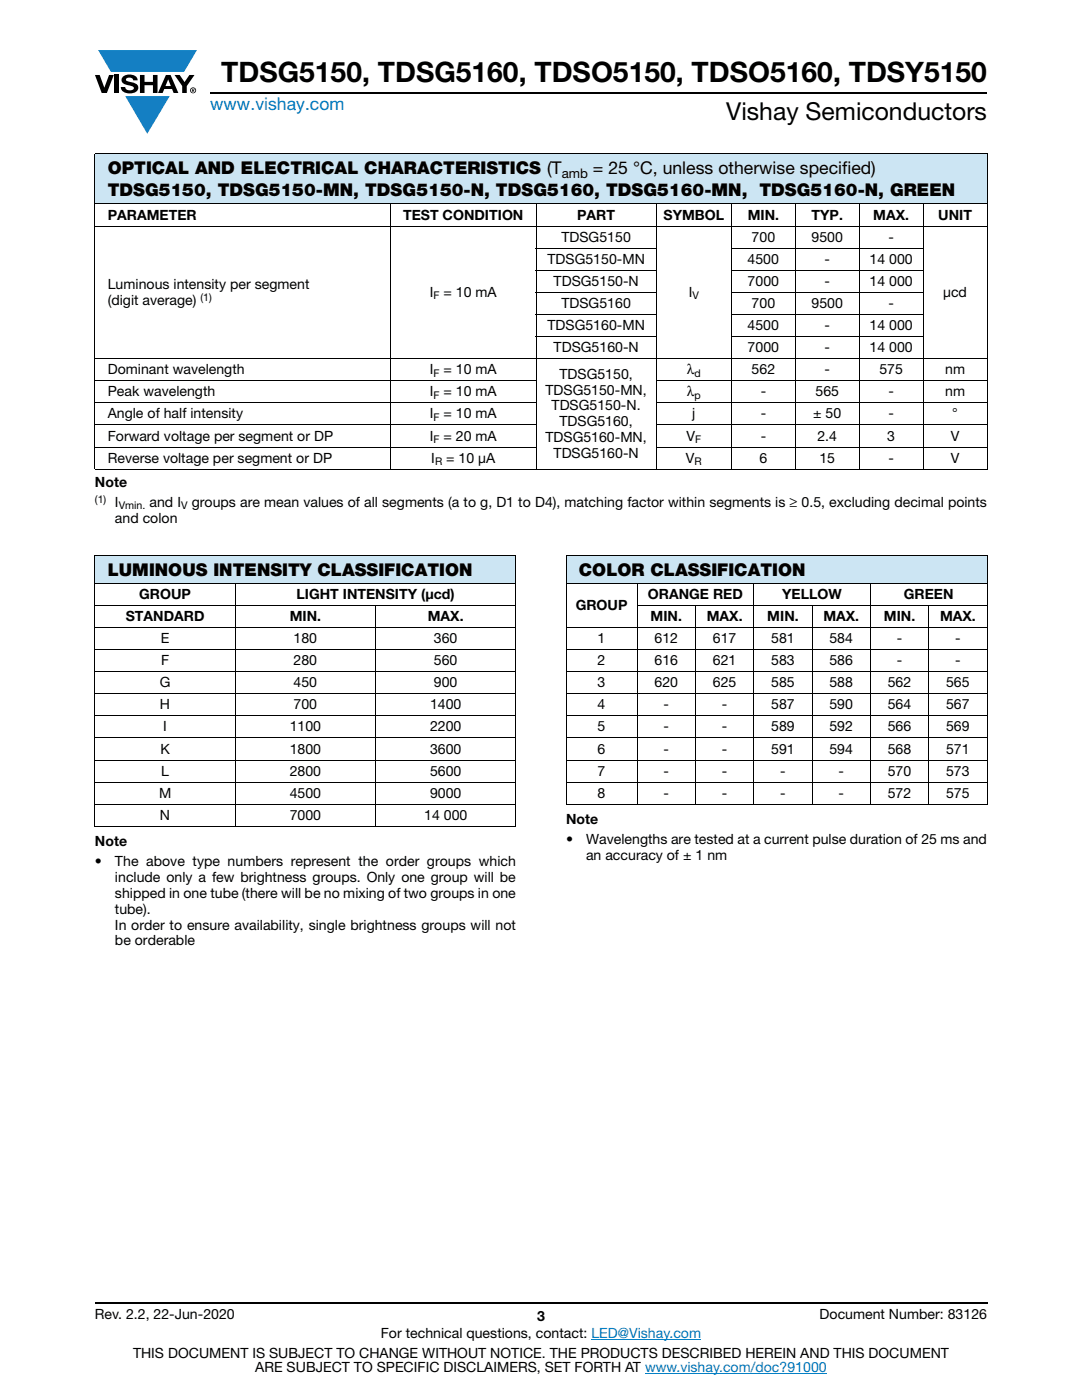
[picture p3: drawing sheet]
<svg xmlns="http://www.w3.org/2000/svg" width="216mm" height="279mm" viewBox="0 0 216 279" stroke-linecap="round" stroke-linejoin="round" font-family="sans-serif">
<defs><g id="words">
<text font-size="5.6" x="44.1" y="16.4">TDSG5150, TDSG5160, TDSO5150, TDSO5160, TDSY5150</text>
<text font-size="4.9" x="144.9" y="24">Vishay Semiconductors</text>
<text font-size="3.5" fill="#007ec4" x="42" y="21.9">www.vishay.com</text>
<g font-size="3.5">
<text x="21.5" y="34.8">OPTICAL AND ELECTRICAL CHARACTERISTICS (T</text>
<text x="118.3" y="34.8">= 25 °C, unless otherwise specified)</text>
<text x="21.5" y="39.1">TDSG5150, TDSG5150-MN, TDSG5150-N, TDSG5160, TDSG5160-MN, TDSG5160-N, GREEN</text>
<text x="21.5" y="115">LUMINOUS INTENSITY CLASSIFICATION</text>
<text x="115.5" y="115">COLOR CLASSIFICATION</text>
</g>
<g font-size="2.8">
<text x="21.5" y="43.8">PARAMETER</text>
<text x="80.4" y="43.8">TEST CONDITION</text>
<text x="115.2" y="43.8">PART</text>
<text x="132.4" y="43.8">SYMBOL</text>
<text x="149.2" y="43.8">MIN.</text>
<text x="161.9" y="43.8">TYP.</text>
<text x="174.2" y="43.8">MAX.</text>
<text x="187.2" y="43.8">UNIT</text>
<text x="109.2" y="52.6">TDSG5150-MN</text>
<text x="112" y="48.2">TDSG5150</text>
<text x="149.2" y="52.6">4500</text>
<text x="150" y="48.2">700</text>
<text x="161.9" y="48.2">9500</text>
<text x="164.5" y="52.6">-</text>
<text x="173.5" y="52.6">14 000</text>
<text x="177.3" y="48.2">-</text>
<text x="21.5" y="57.7">Luminous intensity per segment</text>
<text x="85.8" y="59.2">I</text>
<text x="88.5" y="59.2">= 10 mA</text>
<text x="110.5" y="57">TDSG5150-N</text>
<text x="137.4" y="59.2">I</text>
<text x="149.2" y="57">7000</text>
<text x="164.5" y="57">-</text>
<text x="173.5" y="57">14 000</text>
<text x="188.2" y="59.2">μcd</text>
<text x="21.5" y="60.8">(digit average)</text>
<text x="109.2" y="65.9">TDSG5160-MN</text>
<text x="112" y="61.4">TDSG5160</text>
<text x="149.2" y="65.9">4500</text>
<text x="150" y="61.4">700</text>
<text x="161.9" y="61.4">9500</text>
<text x="164.5" y="65.9">-</text>
<text x="173.5" y="65.9">14 000</text>
<text x="177.3" y="61.4">-</text>
<text x="110.5" y="70.3">TDSG5160-N</text>
<text x="149.2" y="70.3">7000</text>
<text x="164.5" y="70.3">-</text>
<text x="173.5" y="70.3">14 000</text>
<text x="21.5" y="74.7">Dominant wavelength</text>
<text x="85.8" y="74.7">I</text>
<text x="88.5" y="74.7">= 10 mA</text>
<text x="111.6" y="75.6">TDSG5150,</text>
<text x="137.1" y="74.7">λ</text>
<text x="150" y="74.7">562</text>
<text x="164.5" y="74.7">-</text>
<text x="175.5" y="74.7">575</text>
<text x="188.6" y="74.7">nm</text>
<text x="21.5" y="79.1">Peak wavelength</text>
<text x="21.5" y="83.5">Angle of half intensity</text>
<text x="85.8" y="79.1">I</text>
<text x="85.8" y="83.5">I</text>
<text x="88.5" y="79.1">= 10 mA</text>
<text x="88.5" y="83.5">= 10 mA</text>
<text x="108.8" y="78.7">TDSG5150-MN,</text>
<text x="110.1" y="81.9">TDSG5150-N.</text>
<text x="137.1" y="79.1">λ</text>
<text x="138.1" y="83.5">j</text>
<text x="151.8" y="83.5">-</text>
<text x="151.8" y="79.1">-</text>
<text x="162.3" y="83.5">± 50</text>
<text x="162.7" y="79.1">565</text>
<text x="177.3" y="83.5">-</text>
<text x="177.3" y="79.1">-</text>
<text x="188.6" y="79.1">nm</text>
<text x="190" y="83.5">°</text>
<text x="21.5" y="87.9">Forward voltage per segment or DP</text>
<text x="85.8" y="87.9">I</text>
<text x="88.5" y="87.9">= 20 mA</text>
<text x="108.8" y="88.3">TDSG5160-MN,</text>
<text x="111.6" y="85.1">TDSG5160,</text>
<text x="137" y="87.9">V</text>
<text x="151.8" y="87.9">-</text>
<text x="163.1" y="87.9">2.4</text>
<text x="177" y="87.9">3</text>
<text x="189.7" y="87.9">V</text>
<text x="21.5" y="92.3">Reverse voltage per segment or DP</text>
<text x="86.1" y="92.3">I</text>
<text x="89" y="92.3">= 10 μA</text>
<text x="110.5" y="91.4">TDSG5160-N</text>
<text x="136.9" y="92.3">V</text>
<text x="151.5" y="92.3">6</text>
<text x="163.5" y="92.3">15</text>
<text x="177.3" y="92.3">-</text>
<text x="189.7" y="92.3">V</text>
<text x="18.9" y="97.3">Note</text>
<text x="22.9" y="101.2">I</text>
<text x="29.8" y="101.2">and I</text>
<text x="38.2" y="101.2">groups are mean values of all segments (a to g, D1 to D4), matching factor within segments is ≥ 0.5, excluding decimal points</text>
<text x="22.9" y="104.3">and colon</text>
<text x="27.8" y="119.5">GROUP</text>
<text x="59.2" y="119.5">LIGHT INTENSITY (μcd)</text>
<text x="129.3" y="119.5">ORANGE RED</text>
<text x="156.1" y="119.5">YELLOW</text>
<text x="180.4" y="119.5">GREEN</text>
<text x="25.1" y="123.9">STANDARD</text>
<text x="57.8" y="123.9">MIN.</text>
<text x="85.4" y="123.9">MAX.</text>
<text x="114.9" y="121.7">GROUP</text>
<text x="129.8" y="123.9">MIN.</text>
<text x="141" y="123.9">MAX.</text>
<text x="153.1" y="123.9">MIN.</text>
<text x="164.3" y="123.9">MAX.</text>
<text x="176.4" y="123.9">MIN.</text>
<text x="187.6" y="123.9">MAX.</text>
<text x="32.1" y="128.3">E</text>
<text x="58.6" y="128.3">180</text>
<text x="86.6" y="128.3">360</text>
<text x="119.3" y="128.3">1</text>
<text x="130.6" y="128.3">612</text>
<text x="142.2" y="128.3">617</text>
<text x="153.9" y="128.3">581</text>
<text x="165.5" y="128.3">584</text>
<text x="178.9" y="128.3">-</text>
<text x="190.6" y="128.3">-</text>
<text x="31.9" y="137.2">G</text>
<text x="32.1" y="132.8">F</text>
<text x="58.6" y="132.8">280</text>
<text x="58.6" y="137.2">450</text>
<text x="86.6" y="132.8">560</text>
<text x="86.6" y="137.2">900</text>
<text x="119.3" y="132.8">2</text>
<text x="119.3" y="137.2">3</text>
<text x="130.6" y="132.8">616</text>
<text x="130.6" y="137.2">620</text>
<text x="142.2" y="132.8">621</text>
<text x="142.2" y="137.2">625</text>
<text x="153.9" y="132.8">583</text>
<text x="153.9" y="137.2">585</text>
<text x="165.5" y="132.8">586</text>
<text x="165.5" y="137.2">588</text>
<text x="177.1" y="137.2">562</text>
<text x="178.9" y="132.8">-</text>
<text x="188.8" y="137.2">565</text>
<text x="190.6" y="132.8">-</text>
<text x="31.9" y="141.6">H</text>
<text x="58.6" y="141.6">700</text>
<text x="85.8" y="141.6">1400</text>
<text x="119.3" y="141.6">4</text>
<text x="132.4" y="141.6">-</text>
<text x="144" y="141.6">-</text>
<text x="153.9" y="141.6">587</text>
<text x="165.5" y="141.6">590</text>
<text x="177.1" y="141.6">564</text>
<text x="188.8" y="141.6">567</text>
<text x="32.6" y="146">I</text>
<text x="57.8" y="146">1100</text>
<text x="85.8" y="146">2200</text>
<text x="119.3" y="146">5</text>
<text x="132.4" y="146">-</text>
<text x="144" y="146">-</text>
<text x="153.9" y="146">589</text>
<text x="165.5" y="146">592</text>
<text x="177.1" y="146">566</text>
<text x="188.8" y="146">569</text>
<text x="32" y="150.4">K</text>
<text x="32.2" y="154.8">L</text>
<text x="57.8" y="150.4">1800</text>
<text x="57.8" y="154.8">2800</text>
<text x="85.8" y="150.4">3600</text>
<text x="85.8" y="154.8">5600</text>
<text x="119.3" y="150.4">6</text>
<text x="119.3" y="154.8">7</text>
<text x="132.4" y="150.4">-</text>
<text x="132.4" y="154.8">-</text>
<text x="144" y="150.4">-</text>
<text x="144" y="154.8">-</text>
<text x="153.9" y="150.4">591</text>
<text x="155.7" y="154.8">-</text>
<text x="165.5" y="150.4">594</text>
<text x="167.3" y="154.8">-</text>
<text x="177.1" y="154.8">570</text>
<text x="177.1" y="150.4">568</text>
<text x="188.8" y="154.8">573</text>
<text x="188.8" y="150.4">571</text>
<text x="31.7" y="159.2">M</text>
<text x="57.8" y="159.2">4500</text>
<text x="85.8" y="159.2">9000</text>
<text x="119.3" y="159.2">8</text>
<text x="132.4" y="159.2">-</text>
<text x="144" y="159.2">-</text>
<text x="155.7" y="159.2">-</text>
<text x="167.3" y="159.2">-</text>
<text x="177.1" y="159.2">572</text>
<text x="188.8" y="159.2">575</text>
<text x="31.9" y="163.6">N</text>
<text x="57.8" y="163.6">7000</text>
<text x="84.6" y="163.6">14 000</text>
<text x="112.9" y="164.5">Note</text>
<text x="18.9" y="168.9">Note</text>
<text x="18.9" y="172.8">•</text>
<text x="22.9" y="172.8">The above type numbers represent the order groups which</text>
<text x="112.9" y="168.4">•</text>
<text x="116.9" y="171.6">an accuracy of ± 1 nm</text>
<text x="116.9" y="168.4">Wavelengths are tested at a current pulse duration of 25 ms and</text>
<text x="22.9" y="176">include only a few brightness groups. Only one group will be</text>
<text x="22.9" y="179.2">shipped in one tube (there will be no mixing of two groups in one</text>
<text x="22.9" y="182.3">tube).</text>
<text x="22.9" y="185.5">In order to ensure availability, single brightness groups will not</text>
<text x="22.9" y="188.7">be orderable</text>
<text x="18.9" y="263.3">Rev. 2.2, 22-Jun-2020</text>
<text x="107.2" y="263.6">3</text>
<text x="163.6" y="263.3">Document Number: 83126</text>
<text x="76" y="267.1">For technical questions, contact: LED@Vishay.com</text>
<text x="26.5" y="271">THIS DOCUMENT IS SUBJECT TO CHANGE WITHOUT NOTICE. THE PRODUCTS DESCRIBED HEREIN AND THIS DOCUMENT</text>
<text x="50.9" y="273.8">ARE SUBJECT TO SPECIFIC DISCLAIMERS, SET FORTH AT www.vishay.com/doc?91000</text>
</g>
<text font-size="2.6" x="112.1" y="35.5">amb</text>
<g font-size="2.1">
<text x="40" y="60">(1)</text>
<text x="86.5" y="59.8">F</text>
<text x="138.2" y="59.8">V</text>
<text x="86.5" y="75.2">F</text>
<text x="138.6" y="75.2">d</text>
<text x="86.5" y="79.6">F</text>
<text x="138.6" y="79.6">p</text>
<text x="86.5" y="84">F</text>
<text x="86.5" y="88.4">F</text>
<text x="138.7" y="88.4">F</text>
<text x="86.8" y="92.8">R</text>
<text x="138.6" y="92.8">R</text>
<text x="18.9" y="100.3">(1)</text>
<text x="23.7" y="101.7">Vmin.</text>
<text x="36.2" y="101.7">V</text>
</g>
</g></defs>
<g fill="#147fc3">
<path d="M19.6 10h19.7l-2.6 4.3h-1.1h-13.5z"/>
<path d="M25 19.2h8.9l-4.5 7.5z"/>
</g>
<g fill="#000">
<path d="M18.9 15h1l.9 2.5 1-2.5h.9l-1.4 3.6h-1zM22.9 15h.9v3.6h-.9zM24.6 15.3a2.1 2.1 0 0 1 2.8 .3l.1 .4h-.9a.79 .79 0 0 0-.7-.5 .79 .79 0 0 0-.8 .4l.3 .3 1 .2a1.08 1.08 0 0 1 1.2 1 1.08 1.08 0 0 1-1.1 1.2 1.73 1.73 0 0 1-2.4-1.2h.9a.96 .96 0 0 0 .8 .6 .96 .96 0 0 0 .9-.4 1.31 1.31 0 0 0-1.2-.6 1.03 1.03 0 0 1-1.1-.6 1.03 1.03 0 0 1 .2-1.1zM27.9 15h.9v1.3h1.7v-1.3h.9v3.6h-.9v-1.6h-1.7v1.6h-.9zM34.8 15h1.1l.9 1.4 1-1.4h1l-1.5 2.2v1.4h-.9v-1.4z"/>
<path d="M33.6 15.9l.5 1.3h-1.1zM33.1 15l-1.6 3.6h1l.3-.8h1.5l.3 .8h1l-1.6-3.6z"/>
<path d="M38.4 17.8h.2v.2h-.2zM38.3 17.7v.7h.1v-.3l.4 .3-.2-.3 .2-.2-.1-.2z"/>
<path d="M38.1 18a.46 .46 0 0 1 .9 0 .46 .46 0 0 1-.9 0zM37.9 18a.6 .6 0 0 0 1.2 0 .6 .6 0 0 0-1.2 0z"/>
</g>
<path d="M42 18.6h155M18.9 260h178.1" fill="none" stroke="#000" stroke-width=".36"/>
<path d="M118 267.3h21.9M128.7 274h36.3" fill="none" stroke="#007ec4" stroke-width=".2"/>
<path d="M18.9 30.7h178.1v10h-178.1z" fill="#cce5f3"/>
<g fill="none" stroke="#000" stroke-width=".2">
<path d="M18.9 30.7h178.1M18.9 30.8v62.7M197 30.8v62.7M18.9 40.7h178.1M18.9 45.1h178.1M78 40.6v53.1M106.9 49.5h24.1M106.9 53.9h24.1M106.9 58.3h24.1M107 40.6v53.1M131 40.6v53.1M145.9 49.5h38.4"/>
<path d="M145.9 53.9h38.4M145.9 58.3h38.4M145.9 40.6v53.1M158.7 40.6v53.1M171.5 40.6v53.1M184.2 40.6v53.1M18.9 71.6h178.1M18.9 76h88.1M106.9 62.8h24.1M106.9 67.2h24.1M130.9 76h66.1M145.9 62.8h38.4"/>
<path d="M145.9 67.2h38.4M18.9 80.4h88.1M18.9 84.8h88.1M18.9 89.2h88.1M18.9 93.6h178.1M130.9 80.4h66.1M130.9 84.8h66.1M130.9 89.2h66.1"/>
</g>
<path d="M18.9 110.9h84.1v5.5h-84.1z" fill="#cce5f3"/>
<g fill="none" stroke="#000" stroke-width=".2">
<path d="M18.9 110.9h84.1M18.9 116.4h84.1M18.9 111v53.8M46.9 116.3v48.7M103 111v53.8M18.9 120.8h84.1M18.9 125.2h84.1M18.9 129.6h84.1M18.9 134h84.1M18.9 138.5h84.1M75 120.7v44.3M18.9 142.9h84.1"/>
<path d="M18.9 147.3h84.1M18.9 151.7h84.1M18.9 156.1h84.1M18.9 160.5h84.1M18.9 164.9h84.1"/>
</g>
<path d="M112.9 110.9h84.1v5.5h-84.1z" fill="#cce5f3"/>
<g fill="none" stroke="#000" stroke-width=".2">
<path d="M112.9 110.9h84.1M112.9 116.4h84.1M112.9 111v49.4M127.1 116.3v44.3M150.4 116.3v44.3M173.7 116.3v44.3M197 111v49.4M112.9 125.2h84.1M112.9 129.6h84.1M112.9 134h84.1M112.9 138.5h84.1M127 120.8h70"/>
<path d="M138.8 120.7v39.9M162.1 120.7v39.9M185.3 120.7v39.9M112.9 142.9h84.1M112.9 147.3h84.1M112.9 151.7h84.1M112.9 156.1h84.1M112.9 160.5h84.1"/>
</g>
<use href="#words"/>
</svg>
